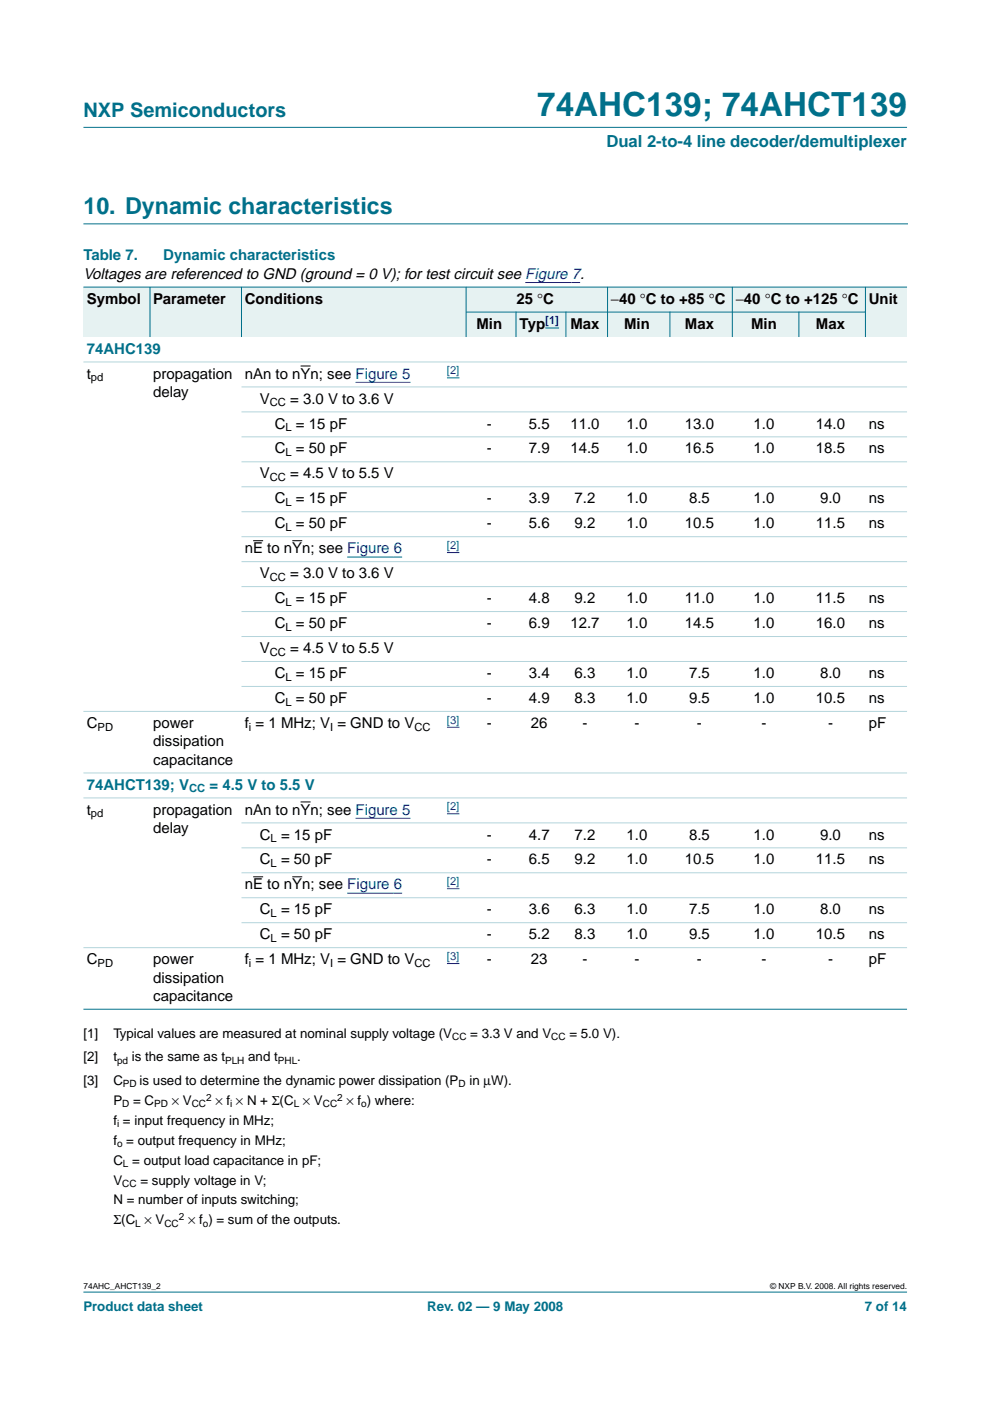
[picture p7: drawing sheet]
<svg xmlns="http://www.w3.org/2000/svg" width="210mm" height="297mm" viewBox="0 0 210 297" stroke-linecap="round" stroke-linejoin="round" font-family="sans-serif">
<defs><g id="words">
<text font-size="7.1" fill="#00708a" x="113.9" y="24.7">74AHC139; 74AHCT139</text>
<text font-size="4.9" fill="#00708a" x="17.7" y="45.5">10. Dynamic characteristics</text>
<text font-size="4.2" fill="#00708a" x="17.7" y="24.9">NXP Semiconductors</text>
<text font-size="3.5" fill="#00708a" x="128.6" y="31.1">Dual 2-to-4 line decoder/demultiplexer</text>
<g font-size="3.2" fill="#00708a">
<text x="17.7" y="55.2">Table 7.</text>
<text x="34.6" y="55.2">Dynamic characteristics</text>
<text x="18.4" y="75">74AHC139</text>
<text x="18.4" y="167.4">74AHCT139; V</text>
<text x="44.4" y="167.4">= 4.5 V to 5.5 V</text>
</g>
<g font-size="3.2">
<text x="17.7" y="59.1">Voltages are referenced to GND (ground = 0 V); for test circuit see Figure 7.</text>
<text x="18.4" y="64.4">Symbol</text>
<text x="32.5" y="64.4">Parameter</text>
<text x="51.9" y="64.4">Conditions</text>
<text x="109.5" y="64.4">25 °C</text>
<text x="129.5" y="64.4">−40 °C to +85 °C</text>
<text x="156" y="64.4">−40 °C to +125 °C</text>
<text x="184.2" y="64.4">Unit</text>
<text x="101" y="69.7">Min</text>
<text x="110.2" y="69.7">Typ</text>
<text x="121" y="69.7">Max</text>
<text x="132.3" y="69.7">Min</text>
<text x="145.2" y="69.7">Max</text>
<text x="159.2" y="69.7">Min</text>
<text x="173" y="69.7">Max</text>
<text x="18.4" y="80.3">t</text>
<text x="32.5" y="80.3">propagation</text>
<text x="51.9" y="80.3">nAn to nYn; see Figure 5</text>
<text x="32.5" y="84.2">delay</text>
<text x="55.1" y="85.6">V</text>
<text x="61.5" y="85.6">= 3.0 V to 3.6 V</text>
<text x="58.3" y="90.9">C = 15 pF</text>
<text x="103.2" y="90.9">-</text>
<text x="112.1" y="90.9">5.5</text>
<text x="121" y="90.9">11.0</text>
<text x="132.9" y="90.9">1.0</text>
<text x="145.2" y="90.9">13.0</text>
<text x="159.8" y="90.9">1.0</text>
<text x="173" y="90.9">14.0</text>
<text x="184.2" y="90.9">ns</text>
<text x="55.1" y="101.4">V</text>
<text x="58.3" y="96.1">C = 50 pF</text>
<text x="61.5" y="101.4">= 4.5 V to 5.5 V</text>
<text x="103.2" y="96.1">-</text>
<text x="112.1" y="96.1">7.9</text>
<text x="121" y="96.1">14.5</text>
<text x="132.9" y="96.1">1.0</text>
<text x="145.2" y="96.1">16.5</text>
<text x="159.8" y="96.1">1.0</text>
<text x="173" y="96.1">18.5</text>
<text x="184.2" y="96.1">ns</text>
<text x="58.3" y="106.7">C = 15 pF</text>
<text x="103.2" y="106.7">-</text>
<text x="112.1" y="106.7">3.9</text>
<text x="121.8" y="106.7">7.2</text>
<text x="132.9" y="106.7">1.0</text>
<text x="146.1" y="106.7">8.5</text>
<text x="159.8" y="106.7">1.0</text>
<text x="173.9" y="106.7">9.0</text>
<text x="184.2" y="106.7">ns</text>
<text x="58.3" y="112">C = 50 pF</text>
<text x="103.2" y="112">-</text>
<text x="112.1" y="112">5.6</text>
<text x="121.8" y="112">9.2</text>
<text x="132.9" y="112">1.0</text>
<text x="145.2" y="112">10.5</text>
<text x="159.8" y="112">1.0</text>
<text x="173" y="112">11.5</text>
<text x="184.2" y="112">ns</text>
<text x="51.9" y="117.3">nE to nYn; see Figure 6</text>
<text x="55.1" y="122.6">V</text>
<text x="61.5" y="122.6">= 3.0 V to 3.6 V</text>
<text x="58.3" y="127.9">C = 15 pF</text>
<text x="103.2" y="127.9">-</text>
<text x="112.1" y="127.9">4.8</text>
<text x="121.8" y="127.9">9.2</text>
<text x="132.9" y="127.9">1.0</text>
<text x="145.2" y="127.9">11.0</text>
<text x="159.8" y="127.9">1.0</text>
<text x="173" y="127.9">11.5</text>
<text x="184.2" y="127.9">ns</text>
<text x="58.3" y="133.2">C = 50 pF</text>
<text x="103.2" y="133.2">-</text>
<text x="112.1" y="133.2">6.9</text>
<text x="121" y="133.2">12.7</text>
<text x="132.9" y="133.2">1.0</text>
<text x="145.2" y="133.2">14.5</text>
<text x="159.8" y="133.2">1.0</text>
<text x="173" y="133.2">16.0</text>
<text x="184.2" y="133.2">ns</text>
<text x="55.1" y="138.5">V</text>
<text x="58.3" y="143.8">C = 15 pF</text>
<text x="61.5" y="138.5">= 4.5 V to 5.5 V</text>
<text x="103.2" y="143.8">-</text>
<text x="112.1" y="143.8">3.4</text>
<text x="121.8" y="143.8">6.3</text>
<text x="132.9" y="143.8">1.0</text>
<text x="146.1" y="143.8">7.5</text>
<text x="159.8" y="143.8">1.0</text>
<text x="173.9" y="143.8">8.0</text>
<text x="184.2" y="143.8">ns</text>
<text x="58.3" y="149.1">C = 50 pF</text>
<text x="103.2" y="149.1">-</text>
<text x="112.1" y="149.1">4.9</text>
<text x="121.8" y="149.1">8.3</text>
<text x="132.9" y="149.1">1.0</text>
<text x="146.1" y="149.1">9.5</text>
<text x="159.8" y="149.1">1.0</text>
<text x="173" y="149.1">10.5</text>
<text x="184.2" y="149.1">ns</text>
<text x="18.4" y="154.4">C</text>
<text x="32.5" y="154.4">power</text>
<text x="51.9" y="154.4">f = 1 MHz; V = GND to V</text>
<text x="103.2" y="154.4">-</text>
<text x="112.6" y="154.4">26</text>
<text x="123.5" y="154.4">-</text>
<text x="134.5" y="154.4">-</text>
<text x="147.8" y="154.4">-</text>
<text x="161.4" y="154.4">-</text>
<text x="175.6" y="154.4">-</text>
<text x="184.2" y="154.4">pF</text>
<text x="32.5" y="158.2">dissipation</text>
<text x="32.5" y="162.1">capacitance</text>
<text x="18.4" y="172.7">t</text>
<text x="32.5" y="172.7">propagation</text>
<text x="51.9" y="172.7">nAn to nYn; see Figure 5</text>
<text x="32.5" y="176.6">delay</text>
<text x="55.1" y="178">C = 15 pF</text>
<text x="103.2" y="178">-</text>
<text x="112.1" y="178">4.7</text>
<text x="121.8" y="178">7.2</text>
<text x="132.9" y="178">1.0</text>
<text x="146.1" y="178">8.5</text>
<text x="159.8" y="178">1.0</text>
<text x="173.9" y="178">9.0</text>
<text x="184.2" y="178">ns</text>
<text x="55.1" y="183.3">C = 50 pF</text>
<text x="103.2" y="183.3">-</text>
<text x="112.1" y="183.3">6.5</text>
<text x="121.8" y="183.3">9.2</text>
<text x="132.9" y="183.3">1.0</text>
<text x="145.2" y="183.3">10.5</text>
<text x="159.8" y="183.3">1.0</text>
<text x="173" y="183.3">11.5</text>
<text x="184.2" y="183.3">ns</text>
<text x="51.9" y="188.6">nE to nYn; see Figure 6</text>
<text x="55.1" y="193.9">C = 15 pF</text>
<text x="103.2" y="193.9">-</text>
<text x="112.1" y="193.9">3.6</text>
<text x="121.8" y="193.9">6.3</text>
<text x="132.9" y="193.9">1.0</text>
<text x="146.1" y="193.9">7.5</text>
<text x="159.8" y="193.9">1.0</text>
<text x="173.9" y="193.9">8.0</text>
<text x="184.2" y="193.9">ns</text>
<text x="55.1" y="199.2">C = 50 pF</text>
<text x="103.2" y="199.2">-</text>
<text x="112.1" y="199.2">5.2</text>
<text x="121.8" y="199.2">8.3</text>
<text x="132.9" y="199.2">1.0</text>
<text x="146.1" y="199.2">9.5</text>
<text x="159.8" y="199.2">1.0</text>
<text x="173" y="199.2">10.5</text>
<text x="184.2" y="199.2">ns</text>
<text x="18.4" y="204.5">C</text>
<text x="32.5" y="204.5">power</text>
<text x="32.5" y="208.3">dissipation</text>
<text x="51.9" y="204.5">f = 1 MHz; V = GND to V</text>
<text x="103.2" y="204.5">-</text>
<text x="112.6" y="204.5">23</text>
<text x="123.5" y="204.5">-</text>
<text x="134.5" y="204.5">-</text>
<text x="147.8" y="204.5">-</text>
<text x="161.4" y="204.5">-</text>
<text x="175.6" y="204.5">-</text>
<text x="184.2" y="204.5">pF</text>
<text x="32.5" y="212.2">capacitance</text>
</g>
<g font-size="2.8">
<text x="17.7" y="220.1">[1]</text>
<text x="24" y="220.1">Typical values are measured at nominal supply voltage (V</text>
<text x="99.7" y="220.1">= 3.3 V and V</text>
<text x="120.7" y="220.1">= 5.0 V).</text>
<text x="17.7" y="225">[2]</text>
<text x="24" y="225">t</text>
<text x="28" y="225">is the same as t</text>
<text x="52.6" y="225">and t</text>
<text x="63" y="225">.</text>
<text x="17.7" y="230">[3]</text>
<text x="24" y="230">C</text>
<text x="29.6" y="230">is used to determine the dynamic power dissipation (P</text>
<text x="99.5" y="230">in µW).</text>
<text x="24" y="234.2">P</text>
<text x="24" y="238.4">f = input frequency in MHz;</text>
<text x="28.2" y="234.2">= C</text>
<text x="36.4" y="234.2">× V</text>
<text x="45.7" y="234.2">× f × N + Σ(C × V</text>
<text x="73.5" y="234.2">× f ) where:</text>
<text x="24" y="242.7">f = output frequency in MHz;</text>
<text x="24" y="251.1">V</text>
<text x="24" y="246.9">C = output load capacitance in pF;</text>
<text x="29.8" y="251.1">= supply voltage in V;</text>
<text x="24" y="255.4">N = number of inputs switching;</text>
<text x="24" y="259.6">Σ(C × V</text>
<text x="39.9" y="259.6">× f ) = sum of the outputs.</text>
</g>
<g font-size="2.8" fill="#00708a">
<text x="17.7" y="278">Product data sheet</text>
<text x="90.6" y="278">Rev. 02 — 9 May 2008</text>
<text x="183.4" y="278">7 of 14</text>
</g>
<g font-size="2.4" fill="#00f">
<text x="115.6" y="68.7">[1]</text>
<text x="94.8" y="79.3">[2]</text>
<text x="94.8" y="116.4">[2]</text>
<text x="94.8" y="153.4">[3]</text>
<text x="94.8" y="171.7">[2]</text>
<text x="94.8" y="187.6">[2]</text>
<text x="94.8" y="203.5">[3]</text>
</g>
<g font-size="2.4">
<text x="19.3" y="80.8">pd</text>
<text x="57.2" y="86.1">CC</text>
<text x="60.6" y="91.4">L</text>
<text x="60.6" y="96.7">L</text>
<text x="57.2" y="102">CC</text>
<text x="60.6" y="107.3">L</text>
<text x="60.6" y="112.6">L</text>
<text x="57.2" y="123.2">CC</text>
<text x="60.6" y="128.5">L</text>
<text x="60.6" y="133.8">L</text>
<text x="57.2" y="139.1">CC</text>
<text x="60.6" y="144.3">L</text>
<text x="60.6" y="149.6">L</text>
<text x="20.7" y="154.9">PD</text>
<text x="52.8" y="154.9">i</text>
<text x="70" y="154.9">I</text>
<text x="87.9" y="154.9">CC</text>
<text x="19.3" y="173.3">pd</text>
<text x="57.4" y="178.6">L</text>
<text x="57.4" y="183.9">L</text>
<text x="57.4" y="194.4">L</text>
<text x="57.4" y="199.7">L</text>
<text x="20.7" y="205">PD</text>
<text x="52.8" y="205">i</text>
<text x="70" y="205">I</text>
<text x="87.9" y="205">CC</text>
</g>
<text font-size="2.4" fill="#00708a" x="40.1" y="168">CC</text>
<g font-size="2.1">
<text x="95.9" y="220.6">CC</text>
<text x="116.9" y="220.6">CC</text>
<text x="24.8" y="225.5">pd</text>
<text x="47.7" y="225.5">PLH</text>
<text x="58.9" y="225.5">PHL</text>
<text x="26.1" y="230.5">PD</text>
<text x="43.7" y="233.4">2</text>
<text x="71.5" y="233.4">2</text>
<text x="97.2" y="230.5">D</text>
<text x="24.8" y="238.9">i</text>
<text x="25.9" y="234.7">D</text>
<text x="32.7" y="234.7">PD</text>
<text x="40.6" y="234.7">CC</text>
<text x="48.8" y="234.7">i</text>
<text x="62.3" y="234.7">L</text>
<text x="68.4" y="234.7">CC</text>
<text x="76.6" y="234.7">o</text>
<text x="24.8" y="243.2">o</text>
<text x="25.9" y="251.6">CC</text>
<text x="26.1" y="247.4">L</text>
<text x="28.7" y="260.1">L</text>
<text x="34.9" y="260.1">CC</text>
<text x="37.9" y="258.8">2</text>
<text x="43" y="260.1">o</text>
</g>
<g font-size="1.8">
<text x="17.7" y="273.4">74AHC_AHCT139_2</text>
<text x="163.3" y="273.4">© NXP B.V. 2008. All rights reserved.</text>
</g>
</g></defs>
<g fill="#00708a" stroke="#00708a" stroke-width=".21">
<path d="M17.7 273.9h174.6z"/>
<path d="M17.7 27h174.6z"/>
</g>
<path d="M17.7 47.5h174.7" fill="none" stroke="#00708a" stroke-width=".21"/>
<path d="M111.4 59.9h11.6" fill="none" stroke="#00f" stroke-width=".21"/>
<g fill="#e6f2f2">
<path d="M17.7 60.9h14.1v10.6h-14.1z" fill-rule="evenodd"/>
<path d="M31.8 60.9h19.4v10.6h-19.4z" fill-rule="evenodd"/>
<path d="M51.2 60.9h47.6v10.6h-47.6z" fill-rule="evenodd"/>
<path d="M98.8 60.9h30v5.3h-30z" fill-rule="evenodd"/>
<path d="M128.8 60.9h26.5v5.3h-26.5z" fill-rule="evenodd"/>
<path d="M155.3 60.9h28.2v5.3h-28.2z" fill-rule="evenodd"/>
<path d="M183.5 60.9h8.8v10.6h-8.8z" fill-rule="evenodd"/>
<path d="M98.8 66.2h10.6v5.3h-10.6z" fill-rule="evenodd"/>
<path d="M109.4 66.2h10.6v5.3h-10.6z" fill-rule="evenodd"/>
</g>
<path d="M115.6 69.5h2.9z" fill="#00f" stroke="#00f" stroke-width=".21"/>
<g fill="#e6f2f2">
<path d="M120 66.2h8.8v5.3h-8.8z" fill-rule="evenodd"/>
<path d="M128.8 66.2h13.2v5.3h-13.2z" fill-rule="evenodd"/>
<path d="M142 66.2h13.3v5.3h-13.3z" fill-rule="evenodd"/>
<path d="M155.3 66.2h14.1v5.3h-14.1z" fill-rule="evenodd"/>
<path d="M169.4 66.2h14.1v5.3h-14.1z" fill-rule="evenodd"/>
</g>
<path d="M63.7 77.6h2.2M53.7 114.6h2.1M62 114.6h2.1M63.7 170h2.2M53.7 185.9h2.1M62 185.9h2.1" fill="none" stroke="#000" stroke-width=".21"/>
<path d="M75.4 81.1h11.6M94.8 80.1h2.6M73.6 118.1h11.7M94.8 117.2h2.6M94.8 154.2h2.6M75.4 173.5h11.6M94.8 172.5h2.6M73.6 189.4h11.7M94.8 188.4h2.6M94.8 204.3h2.6" fill="none" stroke="#00f" stroke-width=".21"/>
<g fill="#00708a" stroke="#00708a" stroke-width=".21">
<path d="M31.8 60.8v10.7z"/>
<path d="M51.2 60.8v10.7z"/>
<path d="M98.8 60.8v10.7z"/>
<path d="M109.4 66.1v5.4z"/>
<path d="M120 66.1v5.4z"/>
<path d="M128.8 60.8v10.7z"/>
<path d="M142 66.1v5.4z"/>
<path d="M155.3 60.8v10.7z"/>
<path d="M169.4 66.1v5.4z"/>
<path d="M183.5 60.8v10.7z"/>
<path d="M17.7 60.9h174.6z"/>
<path d="M98.8 66.2h84.7z"/>
<path d="M17.7 214h174.6z"/>
</g>
<g fill="#b3d4db" stroke="#b3d4db" stroke-width=".21">
<path d="M17.7 76.7h174.6z"/>
<path d="M51.2 82h141.1z"/>
<path d="M51.2 87.3h141.1z"/>
<path d="M51.2 92.6h141.1z"/>
<path d="M51.2 97.9h141.1z"/>
<path d="M51.2 103.2h141.1z"/>
<path d="M51.2 108.5h141.1z"/>
<path d="M51.2 113.8h141.1z"/>
<path d="M51.2 119.1h141.1z"/>
<path d="M51.2 124.4h141.1z"/>
<path d="M51.2 129.7h141.1z"/>
<path d="M51.2 135h141.1z"/>
<path d="M51.2 140.2h141.1z"/>
<path d="M51.2 145.5h141.1z"/>
<path d="M17.7 150.8h174.6z"/>
<path d="M17.7 163.9h174.6z"/>
<path d="M17.7 169.2h174.6z"/>
<path d="M51.2 174.5h141.1z"/>
<path d="M51.2 179.8h141.1z"/>
<path d="M51.2 185h141.1z"/>
<path d="M51.2 190.3h141.1z"/>
<path d="M51.2 195.6h141.1z"/>
<path d="M17.7 200.9h174.6z"/>
</g>
<use href="#words"/>
</svg>
